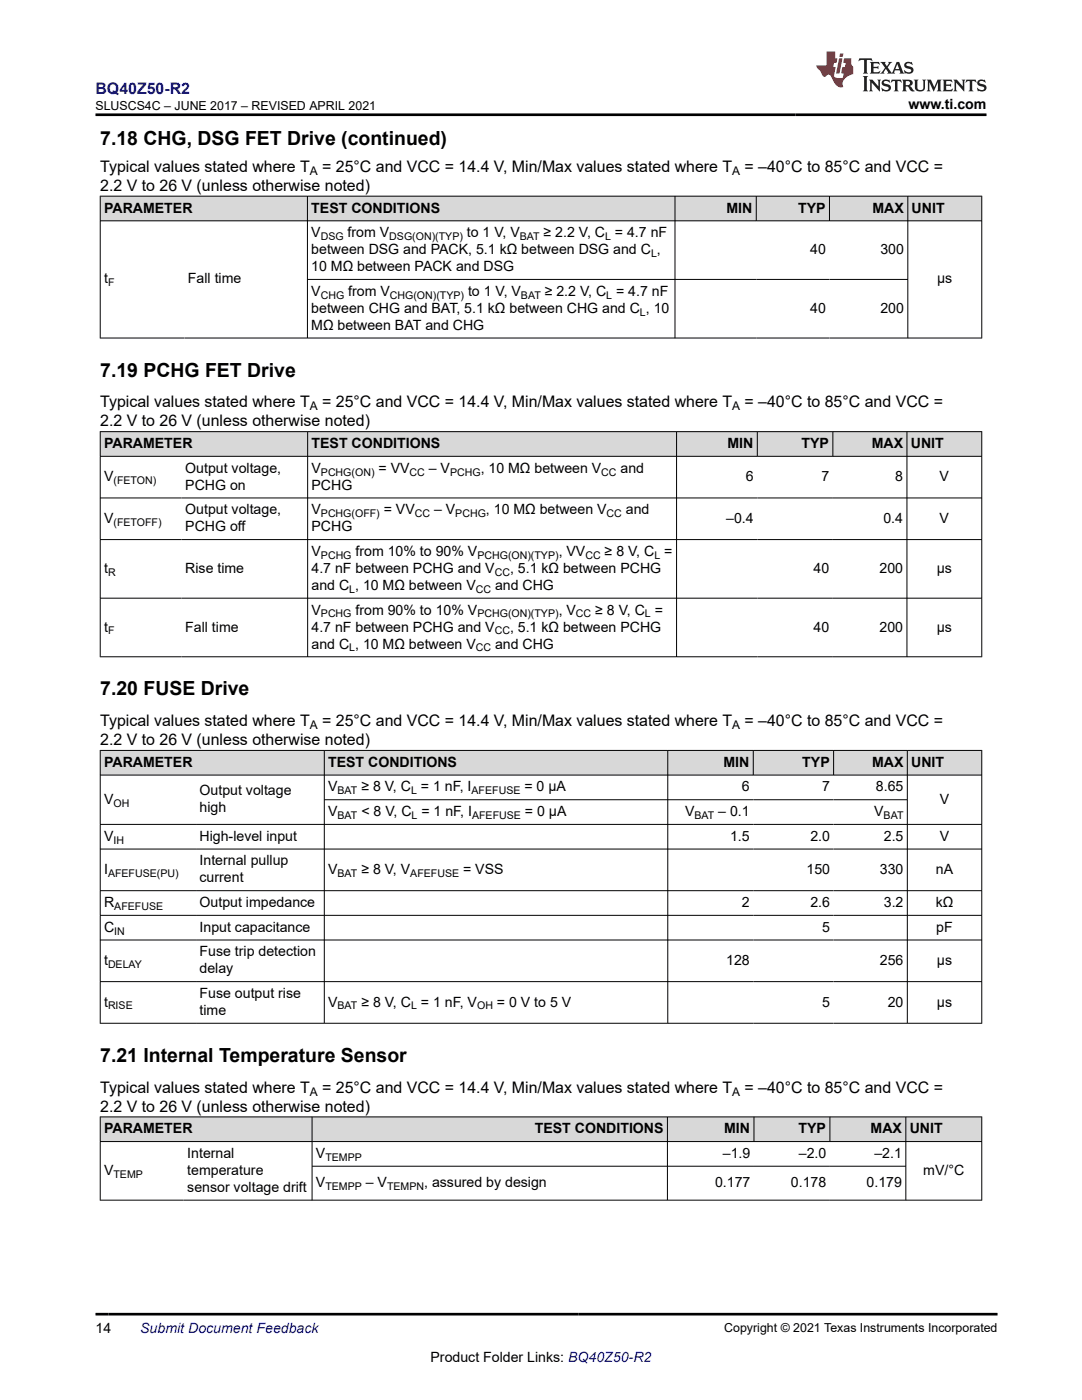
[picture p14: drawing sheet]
<svg xmlns="http://www.w3.org/2000/svg" width="216mm" height="279mm" viewBox="0 0 216 279" stroke-linecap="round" stroke-linejoin="round" font-family="sans-serif">
<defs><g id="words">
<g font-size="3.9">
<text x="20" y="28.8">7.18 CHG, DSG FET Drive (continued)</text>
<text x="20" y="75.1">7.19 PCHG FET Drive</text>
<text x="20" y="138.8">7.20 FUSE Drive</text>
<text x="20" y="211.9">7.21 Internal Temperature Sensor</text>
</g>
<text font-size="3.2" fill="#00f" x="19.1" y="18.7">BQ40Z50-R2</text>
<g font-size="3.2">
<text x="20" y="34.3">Typical values stated where T</text>
<text x="64.3" y="34.3">= 25°C and VCC = 14.4 V, Min/Max values stated where T</text>
<text x="148.6" y="34.3">= –40°C to 85°C and VCC =</text>
<text x="20" y="38.1">2.2 V to 26 V (unless otherwise noted)</text>
<text x="20" y="81.3">Typical values stated where T</text>
<text x="64.3" y="81.3">= 25°C and VCC = 14.4 V, Min/Max values stated where T</text>
<text x="148.6" y="81.3">= –40°C to 85°C and VCC =</text>
<text x="20" y="85.1">2.2 V to 26 V (unless otherwise noted)</text>
<text x="20" y="144.9">Typical values stated where T</text>
<text x="20" y="148.7">2.2 V to 26 V (unless otherwise noted)</text>
<text x="64.3" y="144.9">= 25°C and VCC = 14.4 V, Min/Max values stated where T</text>
<text x="148.6" y="144.9">= –40°C to 85°C and VCC =</text>
<text x="20" y="218">Typical values stated where T</text>
<text x="20" y="221.9">2.2 V to 26 V (unless otherwise noted)</text>
<text x="64.3" y="218">= 25°C and VCC = 14.4 V, Min/Max values stated where T</text>
<text x="148.6" y="218">= –40°C to 85°C and VCC =</text>
</g>
<g font-size="2.8">
<text x="181.3" y="21.8">www.ti.com</text>
<text x="20.8" y="42.4">PARAMETER</text>
<text x="62.1" y="42.4">TEST CONDITIONS</text>
<text x="62.1" y="47.3">V</text>
<text x="69.4" y="47.3">from V</text>
<text x="93.2" y="47.3">to 1 V, V</text>
<text x="108.5" y="47.3">≥ 2.2 V, C = 4.7 nF</text>
<text x="145" y="42.4">MIN</text>
<text x="159.3" y="42.4">TYP</text>
<text x="174.1" y="42.4">MAX</text>
<text x="181.9" y="42.4">UNIT</text>
<text x="62.1" y="50.7">between DSG and PACK, 5.1 kΩ between DSG and C ,</text>
<text x="161.7" y="50.7">40</text>
<text x="175.7" y="50.7">300</text>
<text x="20.8" y="56.6">t</text>
<text x="37.5" y="56.6">Fall time</text>
<text x="62.1" y="59">V</text>
<text x="62.1" y="54.1">10 MΩ between PACK and DSG</text>
<text x="69.5" y="59">from V</text>
<text x="93.4" y="59">to 1 V, V</text>
<text x="108.7" y="59">≥ 2.2 V, C = 4.7 nF</text>
<text x="187" y="56.6">µs</text>
<text x="62.1" y="65.8">MΩ between BAT and CHG</text>
<text x="62.1" y="62.4">between CHG and BAT, 5.1 kΩ between CHG and C , 10</text>
<text x="161.7" y="62.4">40</text>
<text x="175.7" y="62.4">200</text>
<text x="20.8" y="89.4">PARAMETER</text>
<text x="62.2" y="89.4">TEST CONDITIONS</text>
<text x="145.2" y="89.4">MIN</text>
<text x="159.9" y="89.4">TYP</text>
<text x="173.9" y="89.4">MAX</text>
<text x="181.7" y="89.4">UNIT</text>
<text x="37" y="94.3">Output voltage,</text>
<text x="62.2" y="94.3">V</text>
<text x="75.5" y="94.3">= VV</text>
<text x="85.6" y="94.3">– V</text>
<text x="95.9" y="94.3">, 10 MΩ between V</text>
<text x="123.8" y="94.3">and</text>
<text x="20.8" y="96">V</text>
<text x="37" y="97.7">PCHG on</text>
<text x="62.2" y="97.7">PCHG</text>
<text x="148.8" y="96">6</text>
<text x="163.9" y="96">7</text>
<text x="178.6" y="96">8</text>
<text x="187.5" y="96">V</text>
<text x="20.8" y="104.3">V</text>
<text x="37" y="102.7">Output voltage,</text>
<text x="37" y="106">PCHG off</text>
<text x="62.2" y="102.7">V</text>
<text x="62.2" y="106">PCHG</text>
<text x="76.6" y="102.7">= VV</text>
<text x="86.6" y="102.7">– V</text>
<text x="97" y="102.7">, 10 MΩ between V</text>
<text x="124.9" y="102.7">and</text>
<text x="144.9" y="104.3">–0.4</text>
<text x="176.3" y="104.3">0.4</text>
<text x="187.5" y="104.3">V</text>
<text x="62.2" y="111">V</text>
<text x="70.9" y="111">from 10% to 90% V</text>
<text x="111.5" y="111">, VV</text>
<text x="120.7" y="111">≥ 8 V, C =</text>
<text x="20.8" y="114.3">t</text>
<text x="37" y="114.3">Rise time</text>
<text x="62.2" y="114.3">4.7 nF between PCHG and V</text>
<text x="62.2" y="117.7">and C , 10 MΩ between V</text>
<text x="98.8" y="117.7">and CHG</text>
<text x="101.8" y="114.3">, 5.1 kΩ between PCHG</text>
<text x="162.3" y="114.3">40</text>
<text x="175.5" y="114.3">200</text>
<text x="186.9" y="114.3">µs</text>
<text x="62.2" y="122.7">V</text>
<text x="70.9" y="122.7">from 90% to 10% V</text>
<text x="111.5" y="122.7">, V</text>
<text x="118.8" y="122.7">≥ 8 V, C =</text>
<text x="20.8" y="126">t</text>
<text x="37" y="126">Fall time</text>
<text x="62.2" y="129.4">and C , 10 MΩ between V</text>
<text x="62.2" y="126">4.7 nF between PCHG and V</text>
<text x="98.8" y="129.4">and CHG</text>
<text x="101.8" y="126">, 5.1 kΩ between PCHG</text>
<text x="162.3" y="126">40</text>
<text x="175.5" y="126">200</text>
<text x="186.9" y="126">µs</text>
<text x="20.8" y="153">PARAMETER</text>
<text x="65.5" y="153">TEST CONDITIONS</text>
<text x="144.4" y="153">MIN</text>
<text x="160.1" y="153">TYP</text>
<text x="174" y="153">MAX</text>
<text x="181.8" y="153">UNIT</text>
<text x="20.8" y="160.4">V</text>
<text x="39.8" y="158.7">Output voltage</text>
<text x="65.5" y="158">V</text>
<text x="72.1" y="158">≥ 8 V, C = 1 nF, I</text>
<text x="104.6" y="158">= 0 µA</text>
<text x="148" y="158">6</text>
<text x="164.1" y="158">7</text>
<text x="174.8" y="158">8.65</text>
<text x="187.5" y="160.4">V</text>
<text x="20.8" y="167.8">V</text>
<text x="39.8" y="167.8">High-level input</text>
<text x="39.8" y="162.1">high</text>
<text x="65.5" y="162.9">V</text>
<text x="72.1" y="162.9">&lt; 8 V, C = 1 nF, I</text>
<text x="104.7" y="162.9">= 0 µA</text>
<text x="136.7" y="162.9">V</text>
<text x="143.3" y="162.9">– 0.1</text>
<text x="145.7" y="167.8">1.5</text>
<text x="161.7" y="167.8">2.0</text>
<text x="174.4" y="162.9">V</text>
<text x="176.4" y="167.8">2.5</text>
<text x="187.5" y="167.8">V</text>
<text x="39.8" y="172.7">Internal pullup</text>
<text x="20.8" y="174.4">I</text>
<text x="39.8" y="176.1">current</text>
<text x="65.5" y="174.4">V</text>
<text x="72.1" y="174.4">≥ 8 V, V</text>
<text x="92.4" y="174.4">= VSS</text>
<text x="160.9" y="174.4">150</text>
<text x="175.6" y="174.4">330</text>
<text x="186.7" y="174.4">nA</text>
<text x="20.8" y="186">C</text>
<text x="20.8" y="181">R</text>
<text x="39.8" y="186">Input capacitance</text>
<text x="39.8" y="181">Output impedance</text>
<text x="148" y="181">2</text>
<text x="161.7" y="181">2.6</text>
<text x="164.1" y="186">5</text>
<text x="176.4" y="181">3.2</text>
<text x="186.7" y="181">kΩ</text>
<text x="186.8" y="186">pF</text>
<text x="39.8" y="190.9">Fuse trip detection</text>
<text x="20.8" y="192.6">t</text>
<text x="39.8" y="194.3">delay</text>
<text x="144.9" y="192.6">128</text>
<text x="175.6" y="192.6">256</text>
<text x="187" y="192.6">µs</text>
<text x="20.8" y="200.9">t</text>
<text x="39.8" y="199.2">Fuse output rise</text>
<text x="39.8" y="202.6">time</text>
<text x="65.5" y="200.9">V</text>
<text x="72.1" y="200.9">≥ 8 V, C = 1 nF, V</text>
<text x="99.2" y="200.9">= 0 V to 5 V</text>
<text x="164.1" y="200.9">5</text>
<text x="177.1" y="200.9">20</text>
<text x="187" y="200.9">µs</text>
<text x="20.8" y="226.2">PARAMETER</text>
<text x="106.7" y="226.2">TEST CONDITIONS</text>
<text x="144.5" y="226.2">MIN</text>
<text x="159.3" y="226.2">TYP</text>
<text x="173.7" y="226.2">MAX</text>
<text x="181.5" y="226.2">UNIT</text>
<text x="37.4" y="231.1">Internal</text>
<text x="63" y="231.1">V</text>
<text x="144.2" y="231.1">–1.9</text>
<text x="159.4" y="231.1">–2.0</text>
<text x="174.5" y="231.1">–2.1</text>
<text x="20.8" y="234.5">V</text>
<text x="37.4" y="234.5">temperature</text>
<text x="37.4" y="237.9">sensor voltage drift</text>
<text x="63" y="236.9">V</text>
<text x="73" y="236.9">– V</text>
<text x="84.6" y="236.9">, assured by design</text>
<text x="142.7" y="236.9">0.177</text>
<text x="157.8" y="236.9">0.178</text>
<text x="172.9" y="236.9">0.179</text>
<text x="184.2" y="234.5">mV/°C</text>
<text x="19.1" y="266.1">14</text>
<text x="85.9" y="271.7">Product Folder Links: BQ40Z50-R2</text>
</g>
<text font-size="2.8" fill="#00f" x="28" y="266.1">Submit Document Feedback</text>
<g font-size="2.5">
<text x="19" y="21.9">SLUSCS4C – JUNE 2017 – REVISED APRIL 2021</text>
<text x="144.5" y="265.8">Copyright © 2021 Texas Instruments Incorporated</text>
</g>
<g font-size="2.4">
<text x="61.8" y="34.9">A</text>
<text x="146.1" y="34.9">A</text>
<text x="61.8" y="81.9">A</text>
<text x="146.1" y="81.9">A</text>
<text x="61.8" y="145.5">A</text>
<text x="146.1" y="145.5">A</text>
<text x="61.8" y="218.7">A</text>
<text x="146.1" y="218.7">A</text>
</g>
<g font-size="2.1">
<text x="64" y="47.9">DSG</text>
<text x="77.7" y="47.9">DSG(ON)(TYP)</text>
<text x="103.7" y="47.9">BAT</text>
<text x="120.7" y="47.9">L</text>
<text x="129.9" y="51.3">L</text>
<text x="21.6" y="57.1">F</text>
<text x="64" y="59.6">CHG</text>
<text x="77.8" y="59.6">CHG(ON)(TYP)</text>
<text x="104" y="59.6">BAT</text>
<text x="121" y="59.6">L</text>
<text x="127.7" y="63">L</text>
<text x="64" y="94.9">PCHG(ON)</text>
<text x="81.7" y="94.9">CC</text>
<text x="89.8" y="94.9">PCHG</text>
<text x="120" y="94.9">CC</text>
<text x="22.7" y="96.6">(FETON)</text>
<text x="22.6" y="104.9">(FETOFF)</text>
<text x="64" y="103.2">PCHG(OFF)</text>
<text x="82.8" y="103.2">CC</text>
<text x="90.9" y="103.2">PCHG</text>
<text x="121" y="103.2">CC</text>
<text x="64" y="111.5">PCHG</text>
<text x="95.3" y="111.5">PCHG(ON)(TYP)</text>
<text x="116.8" y="111.5">CC</text>
<text x="130.6" y="111.5">L</text>
<text x="21.6" y="114.9">R</text>
<text x="69.7" y="118.3">L</text>
<text x="94.9" y="118.3">CC</text>
<text x="98.7" y="114.9">CC</text>
<text x="64" y="123.2">PCHG</text>
<text x="95.3" y="123.2">PCHG(ON)(TYP)</text>
<text x="114.9" y="123.2">CC</text>
<text x="128.7" y="123.2">L</text>
<text x="21.6" y="126.6">F</text>
<text x="69.7" y="130">L</text>
<text x="94.9" y="130">CC</text>
<text x="98.7" y="126.6">CC</text>
<text x="22.7" y="161">OH</text>
<text x="67.4" y="158.5">BAT</text>
<text x="82" y="158.5">L</text>
<text x="94.1" y="158.5">AFEFUSE</text>
<text x="67.4" y="163.4">BAT</text>
<text x="82.1" y="163.4">L</text>
<text x="94.2" y="163.4">AFEFUSE</text>
<text x="138.6" y="163.4">BAT</text>
<text x="176.3" y="163.4">BAT</text>
<text x="22.6" y="168.4">IH</text>
<text x="21.6" y="175">AFEFUSE(PU)</text>
<text x="67.4" y="175">BAT</text>
<text x="81.9" y="175">AFEFUSE</text>
<text x="22.8" y="181.6">AFEFUSE</text>
<text x="22.8" y="186.5">IN</text>
<text x="21.6" y="193.1">DELAY</text>
<text x="21.6" y="201.4">RISE</text>
<text x="67.4" y="201.4">BAT</text>
<text x="82" y="201.4">L</text>
<text x="95.2" y="201.4">OH</text>
<text x="64.9" y="231.7">TEMPP</text>
<text x="22.7" y="235">TEMP</text>
<text x="64.9" y="237.5">TEMPP</text>
<text x="77.2" y="237.5">TEMPN</text>
</g>
</g></defs>
<g fill="#d8d8d8">
<path d="M20 39.1h175.9v5h-175.9z" fill-rule="evenodd"/>
<path d="M20.1 39.2h41.2v4.8h-41.2z" fill-rule="evenodd"/>
<path d="M61.4 39.2h73.2v4.8h-73.2z" fill-rule="evenodd"/>
<path d="M134.7 39.2h16.1v4.8h-16.1z" fill-rule="evenodd"/>
<path d="M151 39.2h14.5v4.8h-14.5z" fill-rule="evenodd"/>
<path d="M165.6 39.2h15.5v4.8h-15.5z" fill-rule="evenodd"/>
<path d="M181.2 39.2h14.6v4.8h-14.6z" fill-rule="evenodd"/>
</g>
<path d="M19.9 39.1h176.1M20 39.1v28.4M61.3 39.1v28.4M134.7 39.1v28.4M150.9 39.1v5M165.5 39.1v5M181.1 39.1v28.4M195.9 39.1v28.4M19.9 44.1h176.1M61.3 55.8h119.9M19.9 67.5h176.1" fill="none" stroke="#000" stroke-width=".2"/>
<g fill="#d8d8d8">
<path d="M20 86.1h175.9v5h-175.9z" fill-rule="evenodd"/>
<path d="M20.1 86.2h41.2v4.8h-41.2z" fill-rule="evenodd"/>
<path d="M61.4 86.2h73.5v4.8h-73.5z" fill-rule="evenodd"/>
<path d="M135.1 86.2h16v4.8h-16z" fill-rule="evenodd"/>
<path d="M151.2 86.2h14.9v4.8h-14.9z" fill-rule="evenodd"/>
<path d="M166.3 86.2h14.6v4.8h-14.6z" fill-rule="evenodd"/>
<path d="M181 86.2h14.8v4.8h-14.8z" fill-rule="evenodd"/>
</g>
<g fill="none" stroke="#000" stroke-width=".2">
<path d="M19.9 86.1h176.1M19.9 91.1h176.1M19.9 99.4h176.1M20 86.1v45M61.4 86.1v45M135 86.1v45M151.1 86.1v5M166.2 86.1v5M181 86.1v45M195.9 86.1v45M19.9 107.7h176.1M19.9 119.4h176.1"/>
<path d="M19.9 131.1h176.1"/>
</g>
<g fill="#d8d8d8">
<path d="M20 149.8h175.9v4.9h-175.9z" fill-rule="evenodd"/>
<path d="M20.1 149.8h44.5v4.8h-44.5z" fill-rule="evenodd"/>
<path d="M64.8 149.8h68.4v4.8h-68.4z" fill-rule="evenodd"/>
<path d="M133.3 149.8h16.9v4.8h-16.9z" fill-rule="evenodd"/>
<path d="M150.4 149.8h15.9v4.8h-15.9z" fill-rule="evenodd"/>
<path d="M166.4 149.8h14.6v4.8h-14.6z" fill-rule="evenodd"/>
<path d="M181.1 149.8h14.7v4.8h-14.7z" fill-rule="evenodd"/>
</g>
<g fill="none" stroke="#000" stroke-width=".2">
<path d="M19.9 149.8h176.1M19.9 154.7h176.1M20 149.7v54.6M64.7 149.7v54.6M64.7 159.6h116.4M133.2 149.7v54.6M150.3 149.7v5M166.3 149.7v5M181 149.7v54.6M195.9 149.7v54.6M19.9 164.5h176.1M19.9 169.4h176.1"/>
<path d="M19.9 177.8h176.1M19.9 182.7h176.1M19.9 187.6h176.1M19.9 195.9h176.1M19.9 204.2h176.1"/>
</g>
<g fill="#d8d8d8">
<path d="M20 222.9h175.9v4.9h-175.9z" fill-rule="evenodd"/>
<path d="M20.1 223h42.1v4.8h-42.1z" fill-rule="evenodd"/>
<path d="M62.3 223h70.8v4.8h-70.8z" fill-rule="evenodd"/>
<path d="M133.2 223h17.2v4.8h-17.2z" fill-rule="evenodd"/>
<path d="M150.5 223h15v4.8h-15z" fill-rule="evenodd"/>
<path d="M165.7 223h15v4.8h-15z" fill-rule="evenodd"/>
<path d="M180.8 223h15v4.8h-15z" fill-rule="evenodd"/>
</g>
<path d="M19.9 222.9h176.1M19.9 227.8h176.1M19.9 239.5h176.1M20 222.8v16.8M62.3 222.8v16.8M62.3 232.7h118.5M133.2 222.8v16.8M150.4 222.8v5.1M165.6 222.8v5.1M180.7 222.8v16.8M195.9 222.8v16.8" fill="none" stroke="#000" stroke-width=".2"/>
<path d="M171.5 11.6l-.2 .6 .5-.2h.6v.1v2.2l-.2 .4h1l-.2-.4v-2.2v-.1h.5l.6 .2-.2-.6zM173.6 12.4l.2 .3v1.6l-.2 .4h1.9l.1-.6a1.08 1.08 0 0 1-1.3 .2v-.7h.6l.4 .2v-.7l-.4 .2h-.6v-.5l.2-.2a1 1 0 0 1 1 .3l-.1-.5zM175.7 12.4l.9 1.1-1 1.2h.9l-.2-.2 .5-.8 .4 .8-.2 .2h1.6l-.2-.2 .2-.5h.9l.1 .5-.1 .2h.9l-.2-.4-.8-1.9h-.5l-.9 2.1-.9-1.1 .9-1h-.8l.2 .2-.4 .6-.4-.6 .2-.2zM179 12.8l.4 1h-.7zM180.7 12.5a.65 .65 0 0 0-.2 .7 .65 .65 0 0 0 .6 .5l.6 .1 .1 .3a.79 .79 0 0 1-.7 .4 .79 .79 0 0 1-.7-.5l.1 .7 .2-.1a.93 .93 0 0 0 1.1 0 .93 .93 0 0 0 .4-.9 1.46 1.46 0 0 0-1.2-.6l-.1-.3a1.09 1.09 0 0 1 1.2 .2l-.2-.6-.1 .1-.5-.2zM172.2 15.2l.2 .4v2.2l-.2 .4h1l-.2-.4v-2.2l.2-.4zM173.4 15.9l.2 .4v1.5l-.2 .4h.8l-.3-.4 .1-1.3 1.6 1.8v-2l.2-.4h-.7l.1 .2 .1 1.1-1.2-1.3zM176.2 16a.65 .65 0 0 0-.2 .8 .65 .65 0 0 0 .6 .4l.6 .2 .1 .2a.79 .79 0 0 1-.7 .4 .79 .79 0 0 1-.7-.5l.1 .7 .2-.1a.93 .93 0 0 0 1.1 .1 .93 .93 0 0 0 .4-1 1.46 1.46 0 0 0-1.2-.5l-.1-.4a1.09 1.09 0 0 1 1.2 .2l-.1-.6-.2 .1-.5-.1zM177.9 15.9l-.1 .6a.63 .63 0 0 1 .8-.3v1.6l-.3 .4h1l-.2-.4v-1.6a.66 .66 0 0 1 .8 .3l-.1-.6zM180 15.9l.2 .4v1.5l-.2 .4h1l-.2-.2-.1-.7h.5l.1 .2a.79 .79 0 0 0 1.2 .6l-1-.9a.61 .61 0 0 0 .6-.6 .61 .61 0 0 0-.5-.7zM180.8 16.2h.1a.47 .47 0 0 1 .5 .1 .47 .47 0 0 1 .1 .5l-.1 .1-.7 .1zM182.3 15.9l.2 .2a2.27 2.27 0 0 0 .4 2 1.04 1.04 0 0 0 1.7-.7v-1.3l.2-.2h-.8l.2 .4v1.1a.6 .6 0 0 1-.6 .6 .6 .6 0 0 1-.6-.6v-1.1l.3-.4zM184.9 15.9l.2 .4v1.5l-.2 .4h.8l-.3-.4v-1.4l.9 1.9 .9-1.9v1.4l-.3 .4h1l-.2-.4v-1.5l.2-.4h-.8l-.7 1.5-.6-1.5zM188.1 15.9l.2 .4v1.5l-.2 .4h1.9l.1-.6a1.09 1.09 0 0 1-1.3 .2v-.7h.6l.4 .2v-.6l-.4 .2h-.6v-.6l.2-.1a1.01 1.01 0 0 1 1 .3l-.1-.6zM190.2 15.9l.3 .4v1.5l-.3 .4h.8l-.2-.4v-1.3l1.6 1.8v-2l.2-.4h-.7l.2 .2v1.1l-1.2-1.3zM192.8 15.9l-.1 .6a.63 .63 0 0 1 .8-.3v1.6l-.3 .4h1l-.2-.4v-1.6a.66 .66 0 0 1 .8 .3l-.1-.6zM195.2 16a.65 .65 0 0 0-.2 .8 .65 .65 0 0 0 .6 .4l.6 .2 .2 .2a.79 .79 0 0 1-.7 .4 .79 .79 0 0 1-.7-.5l.1 .7 .2-.1a.93 .93 0 0 0 1 .1 .93 .93 0 0 0 .5-1 1.46 1.46 0 0 0-1.3-.5v-.4a1.09 1.09 0 0 1 1.2 .2l-.2-.6-.2 .1-.5-.1z" fill="#231f20"/>
<path d="M164.9 10.3v2.7h-2l.1 .4 .8 1a.95 .95 0 0 0 1 .9 .59 .59 0 0 1 .5-.4 .59 .59 0 0 1 .5 .3l.4 .8a1.59 1.59 0 0 0 2.1 1.4 1.61 1.61 0 0 1 1-2.3l1-.3-.1-1.5a1.59 1.59 0 0 1-.3-1.7h-1.5l-.2 .9h.6l-.2 .9h-.5l-.2 .9v.3l.4 .1-.1 .9h-.7a.73 .73 0 0 1-1-.7l.3-1.5h-.5l.1-.9h.5l.2-.9h-.5v-1.3zM167.4 11.6l-.6 3.1h.7l.6-3.1zM167.6 10.7l-.1 .6h.7l.1-.6z" fill="#ed1c24"/>
<path d="M19.1 22.9h177.8M19.1 262.3h180" fill="none" stroke="#000" stroke-width=".53"/>
<use href="#words"/>
</svg>
